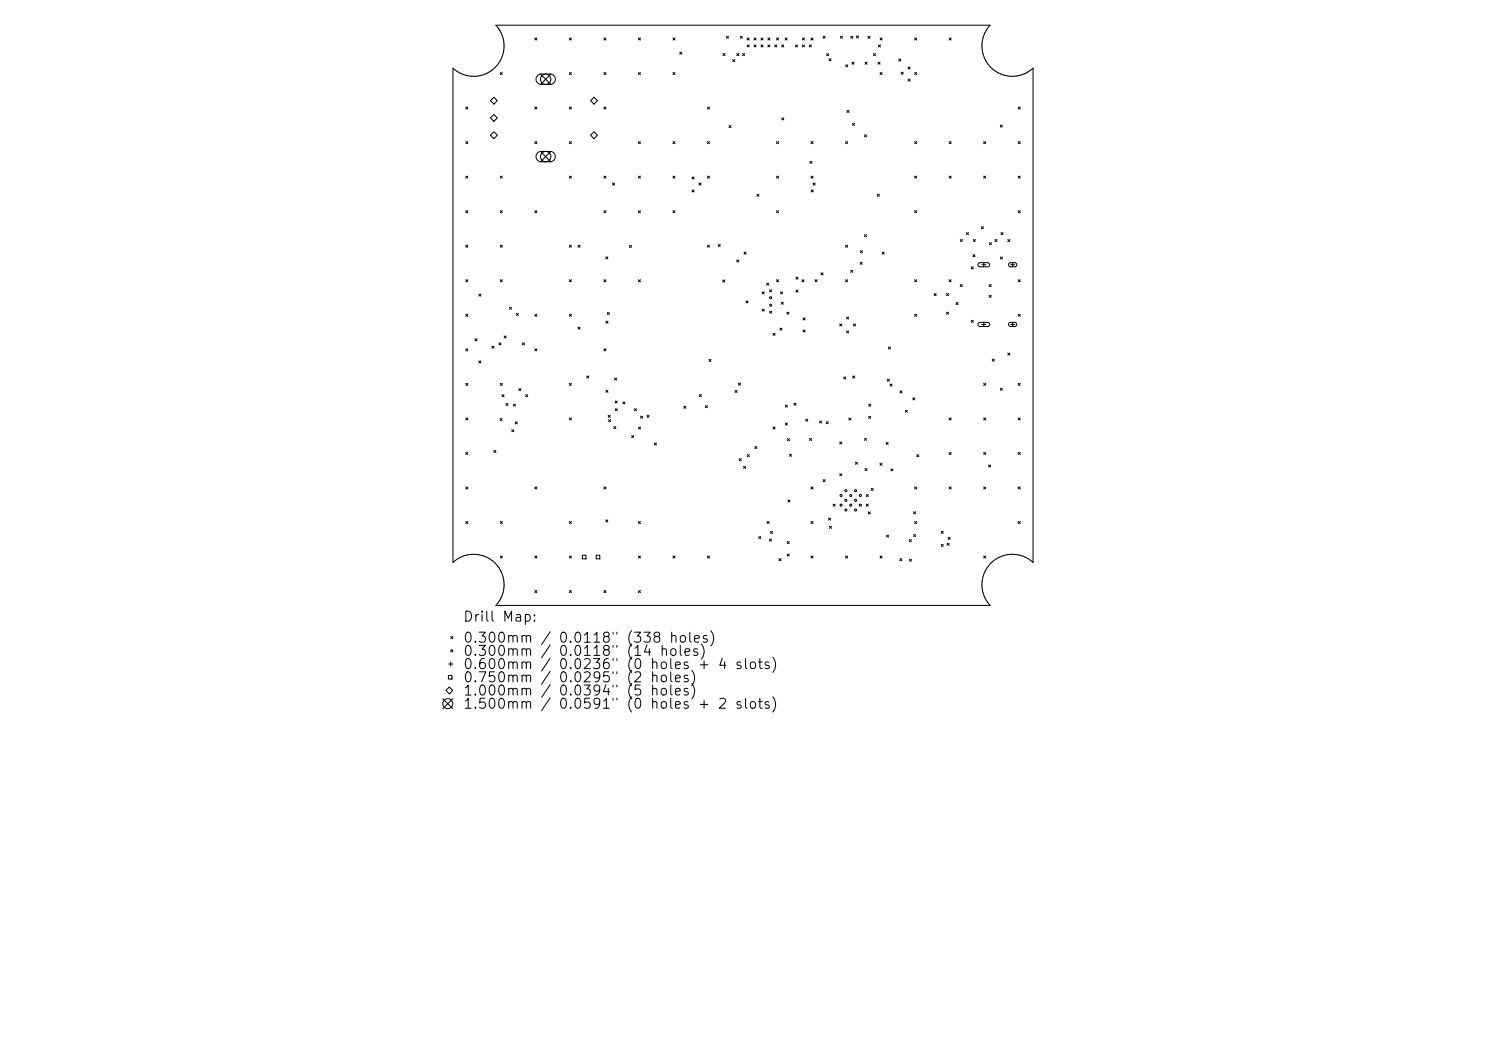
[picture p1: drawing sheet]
<svg xmlns="http://www.w3.org/2000/svg" width="297mm" height="210mm" viewBox="0 0 297 210" stroke-linecap="round" stroke-linejoin="round" font-family="sans-serif">
<defs><g id="words">
<g font-size="2">
<text x="92.4" y="124.7">Drill Map:</text>
<text x="92.4" y="128.9">0.300mm / 0.0118&quot; (338 holes)</text>
<text x="92.4" y="131.6">0.300mm</text>
<text x="111.5" y="131.6">0.0118&quot; (14</text>
<text x="92.4" y="134.2">0.600mm</text>
<text x="92.4" y="136.8">0.750mm / 0.0295&quot; (2 holes)</text>
<text x="111.5" y="134.2">0.0236&quot; (0 holes + 4 slots)</text>
<text x="92.4" y="139.5">1.000mm</text>
<text x="92.4" y="142.1">1.500mm</text>
<text x="111.5" y="139.5">0.0394&quot; (5</text>
<text x="111.5" y="142.1">0.0591&quot; (0 holes + 2 slots)</text>
</g>
</g></defs>
<g fill="none" stroke="#000" stroke-width=".2">
<path d="M99.1 5h98.8a6.1 6.1 0 0 0 .1 8.5 6.1 6.1 0 0 0 8.5 .1v98.8a6.1 6.1 0 0 0-8.5 .1 6.1 6.1 0 0 0-.1 8.5h-98.8a6.1 6.1 0 0 0-.1-8.5 6.1 6.1 0 0 0-8.5-.1v-98.8a6.1 6.1 0 0 0 8.5-.1 6.1 6.1 0 0 0 .1-8.5zM100 14.5l.4 .4M100.4 14.5l-.4 .4M106.9 7.6l.4 .4M107.3 7.6l-.4 .4M107.4 15.1l.7-.3h1.9a1.04 1.04 0 0 1 1 1 1.04 1.04 0 0 1-1 1.1h-1.8a1.04 1.04 0 0 1-1-.7 1.04 1.04 0 0 1 .2-1.1zM113.8 14.5l.4 .4M113.8 7.6l.4 .4M114.2 7.6l-.4 .4M114.2 14.5l-.4 .4M120.7 7.6l.4 .4M120.7 14.5l.4 .4"/>
<path d="M121.1 14.5l-.4 .4M121.1 7.6l-.4 .4M127.6 14.5l.4 .4M127.6 7.6l.4 .4M128 7.6l-.4 .4M128 14.5l-.4 .4M134.5 7.6l.4 .4M134.5 14.5l.4 .4M134.9 7.6l-.4 .4M134.9 14.5l-.4 .4M135.9 10.4l.4 .4M136.3 10.4l-.4 .4"/>
<path d="M144.5 10.7l.4 .4M144.9 10.7l-.4 .4M145.2 7.2l.4 .5M145.6 7.2l-.4 .5M146.5 11.9l.4 .4M146.9 11.9l-.4 .4M147.3 10.7l.4 .4M147.7 10.7l-.4 .4M147.9 7.2l.5 .5M148.4 7.2l-.5 .5M148.4 10.7l.4 .4M148.8 10.7l-.4 .4"/>
<path d="M149.3 7.6l.4 .4M149.3 9l.4 .4M149.7 7.6l-.4 .4M149.7 9l-.4 .4M150.7 9l.4 .4M150.7 7.6l.4 .4M151.1 7.6l-.4 .4M151.1 9l-.4 .4M152.1 9l.4 .4M152.1 7.6l.4 .4M152.5 7.6l-.4 .4M152.5 9l-.4 .4"/>
<path d="M153.5 9l.4 .4M153.5 7.6l.4 .4M153.9 7.6l-.4 .4M153.9 9l-.4 .4M154.8 9l.5 .4M155.2 7.6l.4 .4M155.3 9l-.5 .4M155.6 7.6l-.4 .4M156.2 9l.4 .4M156.6 9l-.4 .4M156.9 7.6l.4 .4M157.3 7.6l-.4 .4"/>
<path d="M159 9l.4 .4M159.4 9l-.4 .4M160.4 7.6l.4 .4M160.4 9l.4 .4M160.8 7.6l-.4 .4M160.8 9l-.4 .4M161.8 9l.4 .4M162.1 7.6l.4 .4M162.2 9l-.4 .4M162.5 7.6l-.4 .4M164.5 7.2l.4 .5M164.9 7.2l-.4 .5"/>
<path d="M165.2 10.7l.4 .4M165.6 10.7l-.4 .4M165.7 11.7l.4 .4M166.1 11.7l-.4 .4M168 7.2l.4 .5M168.4 7.2l-.4 .5M169 12.9l.4 .5M169.4 12.9l-.4 .5M170 7.2l.4 .5M170.3 12.4l.4 .4M170.4 7.2l-.4 .5M170.7 12.4l-.4 .4"/>
<path d="M171.2 7.2l.4 .4M171.6 7.2l-.4 .4M172.9 12.4l.4 .4M173.3 12.4l-.4 .4M173.5 7.2l.4 .5M173.9 7.2l-.4 .5M174.6 10.7l.4 .4M175 10.7l-.4 .4M175.5 12.4l.4 .4M175.6 9l.4 .4M175.9 12.4l-.4 .4M175.9 7.6l.4 .4"/>
<path d="M175.9 14.5l.4 .4M176 9l-.4 .4M176.3 7.6l-.4 .4M176.3 14.5l-.4 .4M179.6 11.8l.4 .4M180 11.8l-.4 .4M180.1 14.4l.4 .4M180.5 14.4l-.4 .4M181.5 15.8l.4 .4M181.5 13.4l.4 .4M181.9 15.8l-.4 .4M181.9 13.4l-.4 .4"/>
<path d="M182.8 14.5l.4 .4M182.8 7.6l.4 .4M183.2 14.5l-.4 .4M183.2 7.6l-.4 .4M189.7 7.6l.4 .4M190.1 7.6l-.4 .4M93.1 21.4l.4 .4M93.1 28.3l.4 .4M93.1 35.2l.4 .4M93.5 21.4l-.4 .4M93.5 28.3l-.4 .4M93.5 35.2l-.4 .4"/>
<path d="M98 20.1l.7-.7 .7 .7-.7 .7zM98 27l.7-.7 .7 .7-.7 .7zM98.7 22.9l.7 .7-.7 .7-.7-.7zM100 35.2l.4 .4M100.4 35.2l-.4 .4M106.9 21.4l.4 .4M106.9 28.3l.4 .4M107.3 21.4l-.4 .4M107.3 28.3l-.4 .4M107.4 30.6l.7-.3h1.9a1.04 1.04 0 0 1 1 1 1.04 1.04 0 0 1-1 1h-1.8a1.04 1.04 0 0 1-1-.6 1.04 1.04 0 0 1 .2-1.1zM113.8 28.3l.4 .4M113.8 21.4l.4 .4"/>
<path d="M113.8 35.2l.4 .4M114.2 21.4l-.4 .4M114.2 28.3l-.4 .4M114.2 35.2l-.4 .4M118 20.1l.7-.7 .7 .7-.7 .7zM118 27l.7-.7 .7 .7-.7 .7zM120.7 35.2l.4 .4M120.7 21.4l.4 .4M121.1 21.4l-.4 .4M121.1 35.2l-.4 .4M122.4 36.6l.4 .4M122.8 36.6l-.4 .4"/>
<path d="M127.6 28.3l.4 .4M127.6 35.2l.4 .4M128 28.3l-.4 .4M128 35.2l-.4 .4M134.5 28.3l.4 .4M134.5 35.2l.4 .4M134.9 28.3l-.4 .4M134.9 35.2l-.4 .4M138.3 35.4l.4 .4M138.3 38l.4 .4M138.7 35.4l-.4 .4M138.7 38l-.4 .4"/>
<path d="M139.7 36.6l.4 .4M140.1 36.6l-.4 .4M141.4 21.4l.4 .4M141.4 28.3l.4 .4M141.4 35.2l.4 .4M141.8 21.4l-.4 .4M141.8 28.3l-.4 .4M141.8 35.2l-.4 .4M145.7 25.1l.4 .4M146.1 25.1l-.4 .4M151.3 38.8l.4 .4M151.7 38.8l-.4 .4"/>
<path d="M155.2 28.3l.4 .4M155.2 35.2l.4 .4M155.6 35.2l-.4 .4M155.6 28.3l-.4 .4M156.2 23.6l.5 .4M156.7 23.6l-.5 .4M161.9 32.2l.4 .4M162.1 28.3l.4 .4M162.1 35.2l.4 .4M162.1 38l.4 .4M162.3 32.2l-.4 .4M162.5 28.3l-.4 .4"/>
<path d="M162.5 35.2l-.4 .4M162.5 36.6l.4 .4M162.5 38l-.4 .4M162.9 36.6l-.4 .4M169 28.3l.4 .4M169.3 22.1l.4 .4M169.4 28.3l-.4 .4M169.7 22.1l-.4 .4M170.4 24.6l.4 .5M170.8 24.6l-.4 .5M172.8 26.9l.4 .4M173.2 26.9l-.4 .4"/>
<path d="M175.3 38.8l.5 .4M175.8 38.8l-.5 .4M182.8 28.3l.4 .4M182.8 35.2l.4 .4M183.2 35.2l-.4 .4M183.2 28.3l-.4 .4M189.7 28.3l.4 .4M189.7 35.2l.4 .4M190.1 28.3l-.4 .4M190.1 35.2l-.4 .4M196.6 35.2l.4 .4M196.6 28.3l.4 .4"/>
<path d="M197 28.3l-.4 .4M197 35.2l-.4 .4M199.9 25l.4 .4M200.3 25l-.4 .4M203.5 21.4l.4 .4M203.5 35.2l.4 .4M203.5 28.3l.4 .4M203.9 35.2l-.4 .4M203.9 21.4l-.4 .4M203.9 28.3l-.4 .4M93.1 42.1l.4 .4M93.1 49l.4 .4"/>
<path d="M93.1 55.9l.4 .4M93.5 42.1l-.4 .4M93.5 49l-.4 .4M93.5 55.9l-.4 .4M95.7 58.8l.4 .4M96.1 58.8l-.4 .4M100 49l.4 .4M100 55.9l.4 .4M100 42.1l.4 .4M100.4 42.1l-.4 .4M100.4 49l-.4 .4M100.4 55.9l-.4 .4"/>
<path d="M106.9 42.1l.4 .4M107.3 42.1l-.4 .4M113.8 49l.4 .4M113.8 55.9l.4 .4M114.2 49l-.4 .4M114.2 55.9l-.4 .4M115.5 49l.4 .4M115.9 49l-.4 .4M120.7 42.1l.4 .4M120.7 55.9l.4 .4M121.1 51.3l.4 .4M121.1 42.1l-.4 .4"/>
<path d="M121.1 55.9l-.4 .4M121.5 51.3l-.4 .4M125.8 49l.4 .4M126.2 49l-.4 .4M127.6 42.1l.4 .4M127.6 55.9l.4 .4M128 42.1l-.4 .4M128 55.9l-.4 .4M134.5 42.1l.4 .4M134.9 42.1l-.4 .4M141.4 49l.4 .4M141.8 49l-.4 .4"/>
<path d="M143.6 48.8l.4 .5M144 48.8l-.4 .5M144.4 55.9l.5 .5M144.9 55.9l-.5 .5M147.3 51.9l.4 .4M147.7 51.9l-.4 .4M148.7 50.4l.4 .4M149.1 50.4l-.4 .4M152.3 58.3l.4 .4M152.7 58.3l-.4 .4M153.2 56.6l.4 .4M153.6 56.6l-.4 .4"/>
<path d="M153.8 57.9l.4 .4M154.2 57.9l-.4 .4M155.2 42.1l.4 .4M155.2 55.9l.4 .4M155.6 42.1l-.4 .4M155.6 55.9l-.4 .4M156 58.3l.4 .4M156.4 58.3l-.4 .4M159.1 55.4l.4 .4M159.1 58l.4 .4M159.5 55.4l-.4 .4M159.5 58l-.4 .4"/>
<path d="M160.3 55.9l.4 .4M160.7 55.9l-.4 .4M162.9 55.9l.4 .4M163.3 55.9l-.4 .4M164.1 54.5l.4 .4M164.5 54.5l-.4 .4M169 49l.4 .4M169 55.9l.4 .4M169.4 49l-.4 .4M169.4 55.9l-.4 .4M170 54l.4 .4M170.4 54l-.4 .4"/>
<path d="M171.9 52.4l.4 .4M172 50.1l.4 .4M172.3 52.4l-.4 .4M172.4 50.1l-.4 .4M172.8 46.9l.4 .4M173.2 46.9l-.4 .4M176.3 50.4l.4 .4M176.7 50.4l-.4 .4M182.8 42.1l.4 .4M182.8 55.9l.4 .4M183.2 55.9l-.4 .4M183.2 42.1l-.4 .4"/>
<path d="M186.7 58.7l.4 .4M187.1 58.7l-.4 .4M189.2 58.7l.4 .4M189.6 58.7l-.4 .4M189.7 55.9l.4 .4M190.1 55.9l-.4 .4M191.9 56.9l.4 .4M191.9 47.9l.5 .4M192.3 56.9l-.4 .4M192.4 47.9l-.5 .4M193.1 46.5l.5 .4M193.6 46.5l-.5 .4"/>
<path d="M194.1 53.3l.4 .4M194.5 50.9l.4 .4M194.5 47.9l.4 .4M194.5 53.3l-.4 .4M194.9 50.9l-.4 .4M194.9 47.9l-.4 .4M195.6 52.6l.2-.1h1.7l.2 .2 .1 .3-.3 .3h-1.7l-.3-.3zM196.1 45.3l.5 .4M196.2 52.9h.8M196.6 45.3l-.5 .4M196.6 52.5v.8M197.7 56.9l.4 .4"/>
<path d="M197.7 59l.4 .4M197.7 48.5l.5 .4M198.1 56.9l-.4 .4M198.1 59l-.4 .4M198.2 48.5l-.5 .4M198.8 47.9l.5 .4M199.3 47.9l-.5 .4M199.9 51.3l.5 .5M200.1 46.5l.4 .4M200.4 51.3l-.5 .5M200.5 46.5l-.4 .4M201.4 47.9l.4 .4"/>
<path d="M201.7 52.6l1.2-.1 .3 .2v.3l-.3 .3h-1l-.3-.3zM201.8 47.9l-.4 .4M202 52.9h.8M202.4 52.5v.8M203.5 42.1l.4 .4M203.5 55.9l.4 .4M203.9 55.9l-.4 .4M203.9 42.1l-.4 .4M93.1 62.8l.4 .4M93.1 69.7l.4 .4M93.1 76.6l.4 .4M93.5 62.8l-.4 .4"/>
<path d="M93.5 69.7l-.4 .4M93.5 76.6l-.4 .4M94.9 67.7l.4 .4M95.3 67.7l-.4 .4M95.7 72.1l.4 .4M96.1 72.1l-.4 .4M98.3 69.2l.4 .4M98.7 69.2l-.4 .4M99.7 68.5l.4 .4M100 76.6l.4 .4M100.1 68.5l-.4 .4M100.3 78.9l.4 .4"/>
<path d="M100.4 76.6l-.4 .4M100.7 78.9l-.4 .4M100.7 67.1l.5 .4M101.2 67.1l-.5 .4M101.8 61.4l.4 .4M102.2 61.4l-.4 .4M103.2 62.6l.4 .4M103.6 62.6l-.4 .4M103.7 77.6l.4 .5M104.1 77.6l-.4 .5M104.4 68.5l.4 .4M104.8 68.5l-.4 .4"/>
<path d="M105.1 78.9l.4 .4M105.5 78.9l-.4 .4M106.9 62.8l.4 .4M106.9 69.7l.4 .4M107.3 62.8l-.4 .4M107.3 69.7l-.4 .4M113.8 76.6l.4 .4M113.8 62.8l.4 .4M114.2 62.8l-.4 .4M114.2 76.6l-.4 .4M115.5 65.4l.4 .4M115.9 65.4l-.4 .4"/>
<path d="M117.3 75.1l.4 .4M117.7 75.1l-.4 .4M120.7 69.7l.4 .4M121.1 69.7l-.4 .4M121.1 64.2l.4 .4M121.1 78l.4 .4M121.4 62.4l.4 .4M121.5 64.2l-.4 .4M121.5 78l-.4 .4M121.8 62.4l-.4 .4M122.8 75.5l.5 .5M123.3 75.5l-.5 .5"/>
<path d="M139.8 78.8l.4 .5M140.2 78.8l-.4 .5M141.7 71.8l.4 .4M142.1 71.8l-.4 .4M146.9 78l.4 .4M147.3 78l-.4 .4M147.6 76.5l.4 .5M148 76.5l-.4 .5M149.1 60.1l.4 .4M149.5 60.1l-.4 .4M152.3 61.8l.4 .4M152.7 61.8l-.4 .4"/>
<path d="M153.8 62.2l.4 .4M154.2 62.2l-.4 .4M154.5 66.6l.4 .4M154.9 66.6l-.4 .4M155.9 65.6l.4 .4M156.2 60.4l.4 .4M156.3 65.6l-.4 .4M156.6 60.4l-.4 .4M157.3 62.4l.4 .4M157.7 62.4l-.4 .4M160.5 63.5l.4 .4M160.5 65.9l.4 .4"/>
<path d="M160.9 63.5l-.4 .4M160.9 65.9l-.4 .4M167.8 64.7l.4 .4M168.2 64.7l-.4 .4M168.6 75.3l.4 .4M169 75.3l-.4 .4M169.2 66.1l.4 .4M169.2 63.3l.4 .5M169.6 63.3l-.4 .5M169.6 66.1l-.4 .4M170.4 75.1l.4 .4M170.6 64.7l.4 .4"/>
<path d="M170.8 75.1l-.4 .4M171 64.7l-.4 .4M177.3 75.8l.5 .4M177.6 69.3l.4 .4M177.8 75.8l-.5 .4M177.9 76.7l.4 .4M178 69.3l-.4 .4M178.3 76.7l-.4 .4M179.9 78.1l.4 .4M180.3 78.1l-.4 .4M182.4 79.5l.5 .4M182.8 62.8l.4 .4"/>
<path d="M182.9 79.5l-.5 .4M183.2 62.8l-.4 .4M189.2 62.4l.4 .4M189.6 62.4l-.4 .4M191.1 60.4l.4 .5M191.5 60.4l-.4 .5M194.1 64l.4 .4M194.5 64l-.4 .4M195.6 64.5l.2-.1h1.7l.2 .2 .1 .3-.3 .3h-1.7l-.3-.3zM196.2 64.8h.8M196.6 76.6l.4 .4M196.6 64.4v.8"/>
<path d="M197 76.6l-.4 .4M198.3 71.8l.4 .4M198.7 71.8l-.4 .4M199.9 77.6l.4 .4M200.3 77.6l-.4 .4M201.4 70.6l.4 .4M201.7 64.5l1.2-.1 .3 .2v.3l-.3 .3h-1l-.3-.3zM201.8 70.6l-.4 .4M202 64.8h.8M202.4 64.4v.8M203.5 62.8l.4 .4M203.5 76.6l.4 .4"/>
<path d="M203.9 62.8l-.4 .4M203.9 76.6l-.4 .4M93.1 83.5l.4 .4M93.1 90.4l.4 .4M93.1 97.3l.4 .4M93.5 83.5l-.4 .4M93.5 90.4l-.4 .4M93.5 97.3l-.4 .4M98.7 90l.4 .4M99.1 90l-.4 .4M100 83.6l.4 .4M100.4 83.6l-.4 .4"/>
<path d="M101.1 80.6l.4 .4M101.5 80.6l-.4 .4M102.3 85.9l.4 .4M102.6 80.8l.4 .4M102.7 85.9l-.4 .4M103 84.3l.4 .4M103 80.8l-.4 .4M103.4 84.3l-.4 .4M106.9 97.3l.4 .4M107.3 97.3l-.4 .4M113.8 83.5l.4 .4M114.2 83.5l-.4 .4"/>
<path d="M120.7 97.3l.4 .4M121.1 97.3l-.4 .4M121.6 83l.4 .4M121.6 83.8l.5 .5M122 83l-.4 .4M122.1 83.8l-.5 .5M122.7 85.2l.4 .4M122.9 80.1l.5 .4M123 81.7l.4 .4M123.1 85.2l-.4 .4M123.4 80.1l-.5 .4M123.4 81.7l-.4 .4"/>
<path d="M124.5 80.3l.4 .4M124.9 80.3l-.4 .4M126.2 87l.5 .4M126.7 87l-.5 .4M126.8 81.7l.4 .4M127.2 81.7l-.4 .4M127.6 85.3l.4 .4M128 83.2l.4 .4M128 85.3l-.4 .4M128.4 83.2l-.4 .4M129.3 83l.4 .4M129.7 83l-.4 .4"/>
<path d="M130.8 88.5l.4 .4M131.2 88.5l-.4 .4M136.7 81.2l.4 .4M137.1 81.2l-.4 .4M141 81l.4 .5M141.4 81l-.4 .5M147.7 91.7l.5 .4M148.2 91.7l-.5 .4M148.6 93.2l.4 .4M149 93.2l-.4 .4M149.4 90.8l.4 .4M149.8 90.8l-.4 .4"/>
<path d="M150.9 89.2l.4 .4M151.3 89.2l-.4 .4M154.5 85.3l.4 .4M154.9 85.3l-.4 .4M157 81l.4 .4M157 84.5l.4 .4M157.4 81l-.4 .4M157.4 84.5l-.4 .4M157.4 87.6l.4 .5M157.5 99.9l.4 .4M157.8 90.8l.4 .4M157.8 87.6l-.4 .5"/>
<path d="M157.9 99.9l-.4 .4M158.2 90.8l-.4 .4M158.7 80.6l.4 .4M159.1 80.6l-.4 .4M161 83.8l.4 .4M161.4 83.8l-.4 .4M161.8 87.6l.4 .4M162.1 97.3l.4 .4M162.2 87.6l-.4 .4M162.5 97.3l-.4 .4M163.8 84.1l.4 .4M164.2 84.1l-.4 .4"/>
<path d="M164.5 95.8l.4 .4M164.9 95.8l-.4 .4M165.1 84.3l.4 .4M165.5 84.3l-.4 .4M167.8 88.3l.4 .4M167.8 94.6l.4 .5M168.2 88.3l-.4 .4M168.2 94.6l-.4 .5M169.7 83.5l.4 .5M170.1 83.5l-.4 .5M171 92.4l.4 .4M171.4 92.4l-.4 .4"/>
<path d="M172.8 87.6l.4 .4M172.9 93.6l.4 .4M173.1 98.8l.5 .4M173.2 87.6l-.4 .4M173.3 93.6l-.4 .4M173.6 98.8l-.5 .4M173.6 80.8l.4 .4M173.6 83.2l.4 .4M174 80.8l-.4 .4M174 83.2l-.4 .4M174.1 97.6l.4 .4M174.5 97.6l-.4 .4"/>
<path d="M175.9 92.6l.4 .4M176.3 92.6l-.4 .4M177.1 88.4l.4 .4M177.5 88.4l-.4 .4M178 93.7l.5 .4M178.5 93.7l-.5 .4M180.9 82l.4 .4M181.3 82l-.4 .4M182.8 97.3l.4 .4M183.2 97.3l-.4 .4M183.2 90.9l.4 .4M183.6 90.9l-.4 .4"/>
<path d="M189.7 97.3l.4 .4M189.7 83.5l.4 .4M189.7 90.4l.4 .4M190.1 83.5l-.4 .4M190.1 90.4l-.4 .4M190.1 97.3l-.4 .4M196.6 83.5l.4 .4M196.6 90.4l.4 .4M196.6 97.3l.4 .4M197 83.5l-.4 .4M197 90.4l-.4 .4M197 97.3l-.4 .4"/>
<path d="M197.6 92.9l.4 .4M198 92.9l-.4 .4M203.5 83.5l.4 .4M203.5 90.4l.4 .4M203.5 97.3l.4 .4M203.9 83.5l-.4 .4M203.9 90.4l-.4 .4M203.9 97.3l-.4 .4M93.1 104.2l.4 .4M93.5 104.2l-.4 .4M100 111.1l.4 .4M100 104.2l.4 .4"/>
<path d="M100.4 104.2l-.4 .4M100.4 111.1l-.4 .4M106.9 111.1l.4 .4M106.9 118l.4 .4M107.3 111.1l-.4 .4M107.3 118l-.4 .4M113.8 111.1l.4 .4M113.8 118l.4 .4M113.8 104.2l.4 .4M114.2 104.2l-.4 .4M114.2 111.1l-.4 .4M114.2 118l-.4 .4"/>
<path d="M116.4 110.9h.7v.8h-.7zM119.2 110.9h.7v.8h-.7zM120.7 118l.4 .4M121.1 103.9l.4 .4M121.1 118l-.4 .4M121.5 103.9l-.4 .4M127.6 111.1l.4 .4M127.6 118l.4 .4M127.6 104.2l.4 .4M128 104.2l-.4 .4M128 111.1l-.4 .4M128 118l-.4 .4"/>
<path d="M134.5 111.1l.4 .4M134.9 111.1l-.4 .4M141.4 111.1l.4 .4M141.8 111.1l-.4 .4M151.6 107.2l.4 .4M152 107.2l-.4 .4M153.3 104.2l.4 .4M153.7 104.2l-.4 .4M153.8 107.7l.4 .4M154 106.2l.4 .4M154.2 107.7l-.4 .4M154.4 106.2l-.4 .4"/>
<path d="M155.7 111.6l.4 .4M156.1 111.6l-.4 .4M157.3 110.7l.5 .4M157.3 108.2l.5 .4M157.8 110.7l-.5 .4M157.8 108.2l-.5 .4M162.1 104.2l.4 .4M162.1 111.1l.4 .4M162.5 104.2l-.4 .4M162.5 111.1l-.4 .4M165.6 103.5l.4 .4M165.8 105.2l.4 .4"/>
<path d="M166 103.5l-.4 .4M166.2 105.2l-.4 .4M166.5 100.7l.4 .5M166.9 100.7l-.4 .5M169 111.1l.4 .4M169.4 111.1l-.4 .4M173.1 100.7l.5 .5M173.5 102.3l.4 .4M173.6 100.7l-.5 .5M173.9 102.3l-.4 .4M175.9 111.1l.4 .4M176.3 111.1l-.4 .4"/>
<path d="M177.2 106.9l.4 .4M177.6 106.9l-.4 .4M179.8 111.6l.4 .4M180.2 111.6l-.4 .4M181.7 107.8l.4 .4M181.8 111.7l.4 .5M182.1 107.8l-.4 .4M182.2 111.7l-.4 .5M182.6 102.3l.4 .4M182.6 106.8l.4 .4M182.8 104.2l.4 .4M183 102.3l-.4 .4"/>
<path d="M183 106.8l-.4 .4M183.2 104.2l-.4 .4M188.1 106.2l.4 .4M188.1 108.8l.4 .4M188.5 106.2l-.4 .4M188.5 108.8l-.4 .4M189.3 108.5l.4 .5M189.5 107.4l.4 .4M189.7 108.5l-.4 .5M189.9 107.4l-.4 .4M196.6 111.1l.4 .4M197 111.1l-.4 .4"/>
<path d="M203.5 104.2l.4 .4M203.9 104.2l-.4 .4M88.5 139.6l2 2M89.6 135h.7v.7h-.7zM89.7 132.7h.8M89.8 137.3l.7 .7-.7 .7-.7-.7zM90.1 127.2l.4 .4M90.1 132.3v.8M90.5 127.2l-.4 .4M90.5 139.6l-2 2"/>
<circle cx="154" cy="59.5" r=".21"/>
<circle cx="154" cy="61" r=".21"/>
<circle cx="168.1" cy="99" r=".21"/>
<circle cx="169.1" cy="98" r=".21"/>
<circle cx="169.1" cy="100" r=".21"/>
<circle cx="170" cy="99" r=".21"/>
<circle cx="171" cy="98" r=".21"/>
<circle cx="171" cy="100" r=".21"/>
<circle cx="172" cy="99" r=".21"/>
<circle cx="168.1" cy="100.9" r=".21"/>
<circle cx="169.1" cy="101.9" r=".21"/>
<circle cx="170" cy="100.9" r=".21"/>
<circle cx="171" cy="101.9" r=".21"/>
<circle cx="172" cy="100.9" r=".21"/>
<circle cx="90.3" cy="130" r=".21"/>
<circle cx="89.5" cy="140.6" r="1"/>
</g>
<g fill="none" stroke="#000" stroke-width=".21">
<path d="M108 14.8l2.1 2.1M110.1 14.8l-2.1 2.1M108 30.3l2.1 2M110.1 30.3l-2.1 2"/>
<circle cx="109.1" cy="15.8" r="1.04"/>
<circle cx="109.1" cy="31.3" r="1.04"/>
</g>
<use href="#words"/>
</svg>
